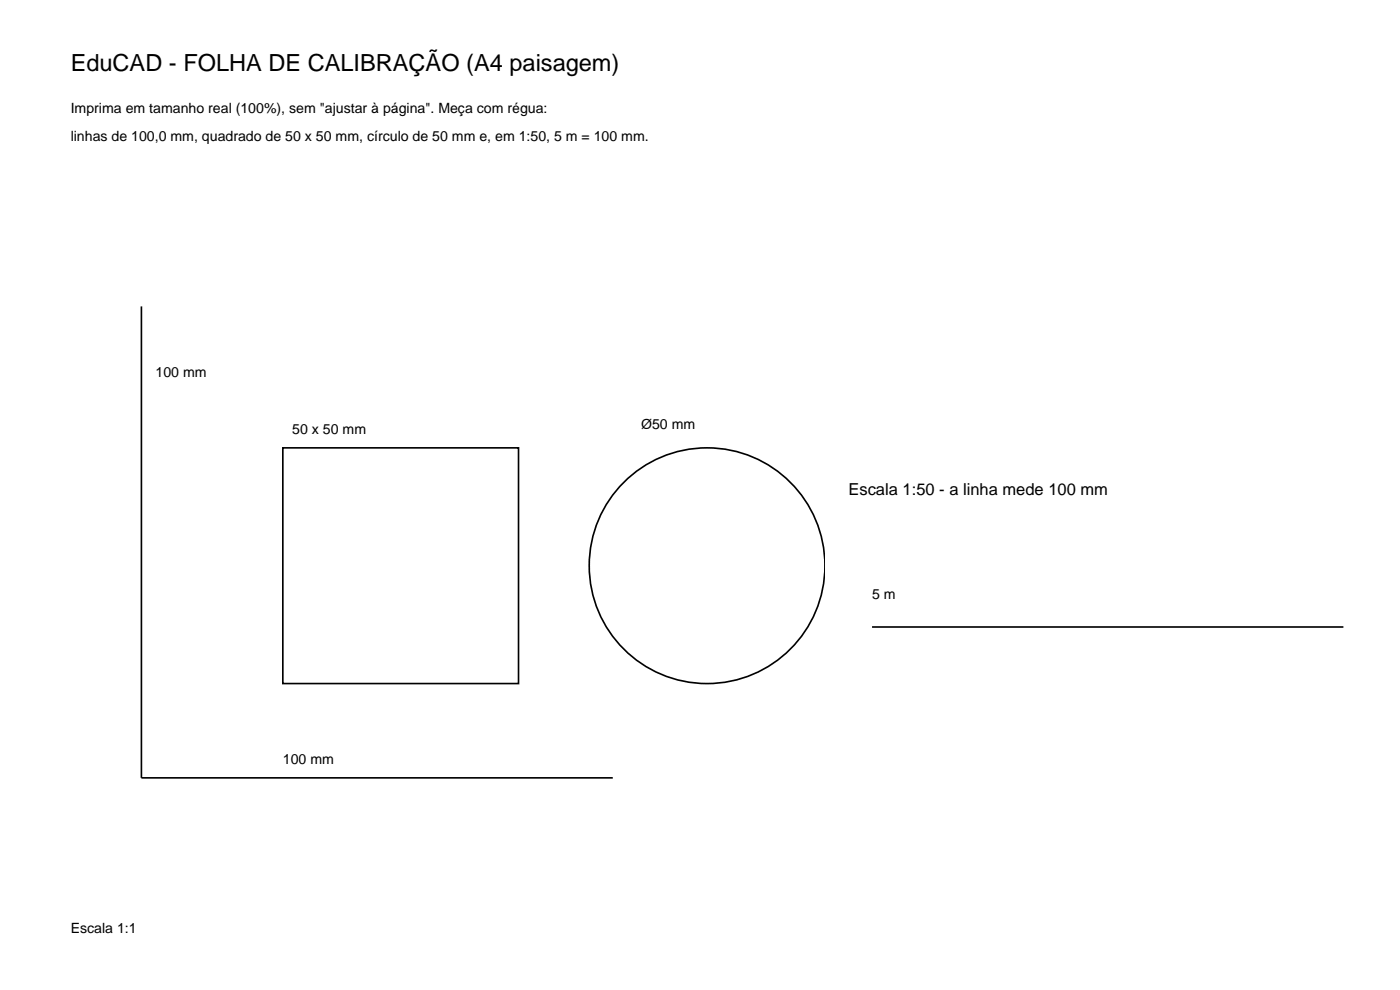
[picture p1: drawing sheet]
<svg xmlns="http://www.w3.org/2000/svg" width="297mm" height="210mm" viewBox="0 0 297 210" stroke-linecap="round" stroke-linejoin="round" font-family="sans-serif">
<defs><g id="words">
<text font-size="5" x="15" y="15">EduCAD - FOLHA DE CALIBRAÇÃO (A4 paisagem)</text>
<text font-size="3.5" x="180" y="105">Escala 1:50 - a linha mede 100 mm</text>
<g font-size="3">
<text x="15" y="24">Imprima em tamanho real (100%), sem &quot;ajustar à página&quot;. Meça com régua:</text>
<text x="15" y="30">linhas de 100,0 mm, quadrado de 50 x 50 mm, círculo de 50 mm e, em 1:50, 5 m = 100 mm.</text>
<text x="33" y="80">100 mm</text>
<text x="62" y="92">50 x 50 mm</text>
<text x="136" y="91">Ø50 mm</text>
<text x="185" y="127">5 m</text>
<text x="60" y="162">100 mm</text>
<text x="15" y="198">Escala 1:1</text>
</g>
</g></defs>
<g fill="none" stroke="#000" stroke-width=".35">
<path d="M30 65v100h100M60 95h50v50h-50zM185 133h100"/>
<circle cx="150" cy="120" r="25"/>
</g>
<use href="#words"/>
</svg>
